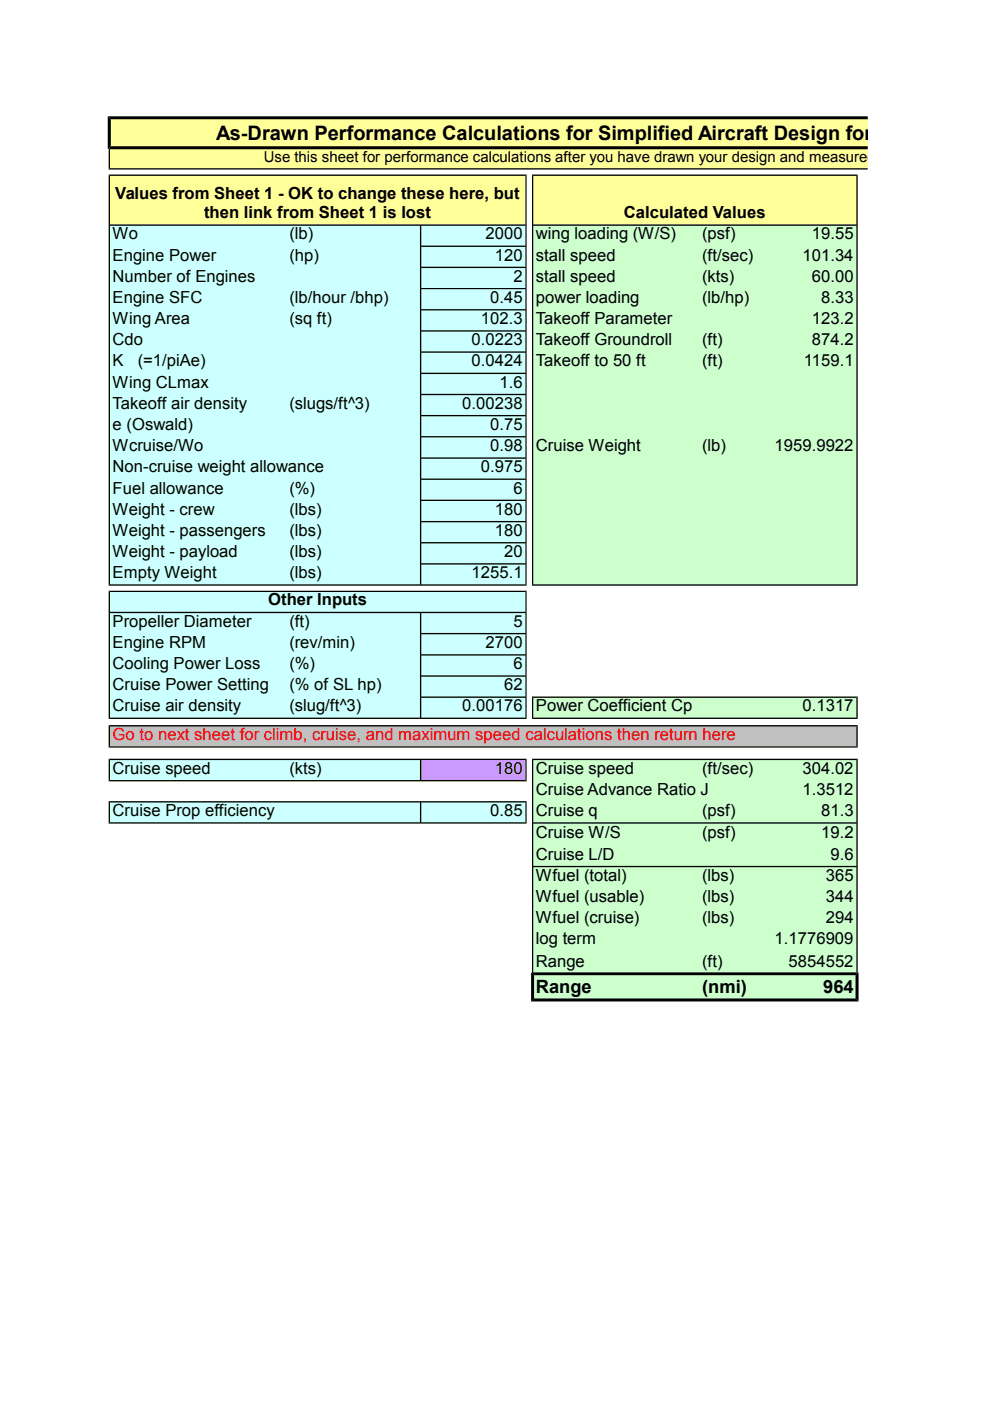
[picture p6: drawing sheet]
<svg xmlns="http://www.w3.org/2000/svg" width="210mm" height="297mm" viewBox="0 0 210 297" stroke-linecap="round" stroke-linejoin="round" font-family="sans-serif">
<defs><g id="words">
<text font-size="4.2" x="45.9" y="29.7">As-Drawn Performance Calculations for Simplified Aircraft Design for Homebuilder</text>
<g font-size="3.9">
<text x="113.6" y="210.5">Range</text>
<text x="148.9" y="210.5">(nmi)</text>
<text x="174.6" y="210.5">964</text>
</g>
<g font-size="3.5">
<text x="24.4" y="42.3">Values from Sheet 1 - OK to change these here, but</text>
<text x="43.3" y="46.2">then link from Sheet 1 is lost</text>
<text x="132.3" y="46.2">Calculated Values</text>
<text x="23.9" y="50.7">Wo</text>
<text x="61.3" y="50.7">(lb)</text>
<text x="102.9" y="50.7">2000</text>
<text x="113.6" y="50.7">wing loading (W/S)</text>
<text x="148.9" y="50.7">(psf)</text>
<text x="172.1" y="50.7">19.55</text>
<text x="23.9" y="55.2">Engine Power</text>
<text x="23.9" y="59.7">Number of Engines</text>
<text x="61.3" y="55.2">(hp)</text>
<text x="104.9" y="55.2">120</text>
<text x="108.9" y="59.7">2</text>
<text x="113.6" y="55.2">stall speed</text>
<text x="113.6" y="59.7">stall speed</text>
<text x="148.9" y="55.2">(ft/sec)</text>
<text x="148.9" y="59.7">(kts)</text>
<text x="170.1" y="55.2">101.34</text>
<text x="172.1" y="59.7">60.00</text>
<text x="23.9" y="64.2">Engine SFC</text>
<text x="61.3" y="64.2">(lb/hour /bhp)</text>
<text x="103.9" y="64.2">0.45</text>
<text x="113.6" y="64.2">power loading</text>
<text x="148.9" y="64.2">(lb/hp)</text>
<text x="174.1" y="64.2">8.33</text>
<text x="23.9" y="68.7">Wing Area</text>
<text x="61.3" y="68.7">(sq ft)</text>
<text x="102" y="68.7">102.3</text>
<text x="113.6" y="68.7">Takeoff Parameter</text>
<text x="172.1" y="68.7">123.2</text>
<text x="23.9" y="73.2">Cdo</text>
<text x="23.9" y="77.7">K</text>
<text x="29.2" y="77.7">(=1/piAe)</text>
<text x="100" y="73.2">0.0223</text>
<text x="100" y="77.7">0.0424</text>
<text x="113.6" y="73.2">Takeoff Groundroll</text>
<text x="113.6" y="77.7">Takeoff to 50 ft</text>
<text x="148.9" y="73.2">(ft)</text>
<text x="148.9" y="77.7">(ft)</text>
<text x="170.4" y="77.7">1159.1</text>
<text x="172.1" y="73.2">874.2</text>
<text x="23.9" y="82.2">Wing CLmax</text>
<text x="105.9" y="82.2">1.6</text>
<text x="23.9" y="86.7">Takeoff air density</text>
<text x="61.3" y="86.7">(slugs/ft^3)</text>
<text x="98" y="86.7">0.00238</text>
<text x="23.9" y="91.2">e (Oswald)</text>
<text x="23.9" y="95.6">Wcruise/Wo</text>
<text x="103.9" y="91.2">0.75</text>
<text x="103.9" y="95.6">0.98</text>
<text x="113.6" y="95.6">Cruise Weight</text>
<text x="148.9" y="95.6">(lb)</text>
<text x="164.2" y="95.6">1959.9922</text>
<text x="23.9" y="100.1">Non-cruise weight allowance</text>
<text x="102" y="100.1">0.975</text>
<text x="23.9" y="104.6">Fuel allowance</text>
<text x="61.3" y="104.6">(%)</text>
<text x="108.9" y="104.6">6</text>
<text x="23.9" y="109.1">Weight - crew</text>
<text x="23.9" y="113.6">Weight - passengers</text>
<text x="61.3" y="109.1">(lbs)</text>
<text x="61.3" y="113.6">(lbs)</text>
<text x="104.9" y="109.1">180</text>
<text x="104.9" y="113.6">180</text>
<text x="23.9" y="118.1">Weight - payload</text>
<text x="61.3" y="118.1">(lbs)</text>
<text x="106.9" y="118.1">20</text>
<text x="23.9" y="122.6">Empty Weight</text>
<text x="61.3" y="122.6">(lbs)</text>
<text x="100" y="122.6">1255.1</text>
<text x="56.9" y="128.4">Other Inputs</text>
<text x="23.9" y="132.9">Propeller Diameter</text>
<text x="23.9" y="137.4">Engine RPM</text>
<text x="61.3" y="132.9">(ft)</text>
<text x="61.3" y="137.4">(rev/min)</text>
<text x="102.9" y="137.4">2700</text>
<text x="108.9" y="132.9">5</text>
<text x="23.9" y="141.9">Cooling Power Loss</text>
<text x="61.3" y="141.9">(%)</text>
<text x="108.9" y="141.9">6</text>
<text x="23.9" y="146.4">Cruise Power Setting</text>
<text x="61.3" y="146.4">(% of SL hp)</text>
<text x="106.9" y="146.4">62</text>
<text x="23.9" y="150.8">Cruise air density</text>
<text x="61.3" y="150.8">(slug/ft^3)</text>
<text x="98" y="150.8">0.00176</text>
<text x="113.6" y="150.8">Power Coefficient Cp</text>
<text x="170.1" y="150.8">0.1317</text>
<text x="23.9" y="164">Cruise speed</text>
<text x="61.3" y="164">(kts)</text>
<text x="104.9" y="164">180</text>
<text x="113.6" y="164">Cruise speed</text>
<text x="148.9" y="164">(ft/sec)</text>
<text x="170.1" y="164">304.02</text>
<text x="23.9" y="173">Cruise Prop efficiency</text>
<text x="103.9" y="173">0.85</text>
<text x="113.6" y="168.5">Cruise Advance Ratio J</text>
<text x="113.6" y="173">Cruise q</text>
<text x="148.9" y="173">(psf)</text>
<text x="170.1" y="168.5">1.3512</text>
<text x="174.1" y="173">81.3</text>
<text x="113.6" y="177.8">Cruise W/S</text>
<text x="148.9" y="177.8">(psf)</text>
<text x="174.1" y="177.8">19.2</text>
<text x="113.6" y="182.3">Cruise L/D</text>
<text x="176.1" y="182.3">9.6</text>
<text x="113.6" y="186.8">Wfuel (total)</text>
<text x="113.6" y="191.2">Wfuel (usable)</text>
<text x="148.9" y="186.8">(lbs)</text>
<text x="148.9" y="191.2">(lbs)</text>
<text x="175.1" y="186.8">365</text>
<text x="175.1" y="191.2">344</text>
<text x="113.6" y="195.8">Wfuel (cruise)</text>
<text x="148.9" y="195.8">(lbs)</text>
<text x="175.1" y="195.8">294</text>
<text x="113.6" y="200.2">log term</text>
<text x="164.2" y="200.2">1.1776909</text>
<text x="113.6" y="205">Range</text>
<text x="148.9" y="205">(ft)</text>
<text x="167.2" y="205">5854552</text>
</g>
<text font-size="3.5" fill="#f00" x="23.9" y="156.9">Go to next sheet for climb, cruise, and maximum speed calculations then return here</text>
<text font-size="3.2" x="55.9" y="34.4">Use this sheet for performance calculations after you have drawn your design and measured its geometry.</text>
</g></defs>
<g fill="#ff9">
<path d="M23.1 24.9h160.8v10.9h-160.8z" fill-rule="evenodd"/>
<path d="M23.1 37.1h88.4v10.6h-88.4z" fill-rule="evenodd"/>
<path d="M112.9 37.1h68.8v10.6h-68.8z" fill-rule="evenodd"/>
</g>
<path d="M23.1 47.7h88.4v26.9h-88.4z" fill-rule="evenodd" fill="#cff"/>
<path d="M112.9 47.7h68.8v26.9h-68.8z" fill-rule="evenodd" fill="#cfc"/>
<path d="M23.1 74.6h88.4v49.4h-88.4z" fill-rule="evenodd" fill="#cff"/>
<path d="M112.9 74.6h68.8v49.4h-68.8z" fill-rule="evenodd" fill="#cfc"/>
<g fill="#cff">
<path d="M23.1 125.3h88.4v4.6h-88.4z" fill-rule="evenodd"/>
<path d="M23.1 129.9h88.4v17.9h-88.4z" fill-rule="evenodd"/>
<path d="M23.1 147.8h88.4v4.5h-88.4z" fill-rule="evenodd"/>
</g>
<path d="M112.9 147.8h68.8v4.5h-68.8z" fill-rule="evenodd" fill="#cfc"/>
<path d="M23.1 153.8h158.6v4.6h-158.6z" fill-rule="evenodd" fill="#c0c0c0"/>
<path d="M23.1 161h66v4.5h-66z" fill-rule="evenodd" fill="#cff"/>
<path d="M89.1 161h22.4v4.5h-22.4z" fill-rule="evenodd" fill="#c9f"/>
<g fill="#cfc">
<path d="M112.9 161h68.8v4.5h-68.8z" fill-rule="evenodd"/>
<path d="M112.9 165.5h68.8v4.5h-68.8z" fill-rule="evenodd"/>
</g>
<path d="M23.1 170h88.4v4.5h-88.4z" fill-rule="evenodd" fill="#cff"/>
<g fill="#cfc">
<path d="M112.9 170h68.8v4.5h-68.8z" fill-rule="evenodd"/>
<path d="M112.9 174.5h68.8v4.7h-68.8z" fill-rule="evenodd"/>
<path d="M112.9 179.2h68.8v32.8h-68.8z" fill-rule="evenodd"/>
</g>
<g fill="#000">
<path d="M22.9 24.7l.6 .6v5.7l-.6 .6z" fill-rule="evenodd"/>
<path d="M23 31.1l.3 .5v4.1l-.3 .2z" fill-rule="evenodd"/>
<path d="M23 37l.3 .3v86.6l-.3 .3z" fill-rule="evenodd"/>
<path d="M23 37h88.7l-.3 .3h-88.1z" fill-rule="evenodd"/>
<path d="M111.5 37.1l.2-.1v87.2l-.3-.3z" fill-rule="evenodd"/>
<path d="M112.8 37l.3 .3v86.6l-.3 .3z" fill-rule="evenodd"/>
<path d="M112.8 37h69.1l-.3 .3h-68.5z" fill-rule="evenodd"/>
<path d="M181.7 37.1l.2-.1v87.2l-.3-.3v-86.6z" fill-rule="evenodd"/>
<path d="M22.9 24.7h161.1v.6h-160.5z" fill-rule="evenodd"/>
<path d="M23.2 31.3l.3-.3h160.5v.6h-160.7z" fill-rule="evenodd"/>
<path d="M23.3 35.7h160.7v.2h-161z" fill-rule="evenodd"/>
<path d="M89.2 47.7l.1 .2v76l-.1 .1-.2-.1v-76z" fill-rule="evenodd"/>
<path d="M23.2 47.7l.1-.1h88.1l.1 .1-.1 .2h-88.1z" fill-rule="evenodd"/>
<path d="M89.3 52.1h22.1l.1 .1-.1 .2h-22.1l-.1-.2z" fill-rule="evenodd"/>
<path d="M89.3 56.6h22.1l.1 .1-.1 .1h-22.1l-.1-.1z" fill-rule="evenodd"/>
<path d="M112.9 47.7l.2-.1h68.5l.1 .1-.1 .2h-68.5z" fill-rule="evenodd"/>
<path d="M89.3 61.1h22.1l.1 .1-22.2 .1-.1-.1z" fill-rule="evenodd"/>
<path d="M89.3 65.5h22.1l.1 .2-.1 .1h-22.1l-.1-.1z" fill-rule="evenodd"/>
<path d="M89.3 70h22.1l.1 .2-.1 .1h-22.1l-.1-.1z" fill-rule="evenodd"/>
<path d="M89.2 74.6l.1-.1h22.1l.1 .1-.1 .2h-22.1z" fill-rule="evenodd"/>
<path d="M89.3 79h22.1l.1 .2-.1 .1h-22.1l-.1-.1z" fill-rule="evenodd"/>
<path d="M89.2 83.6l.1-.1h22.1l.1 .1-.1 .2h-22.1z" fill-rule="evenodd"/>
<path d="M89.2 88.1l.1-.1h22.1l.1 .1-.1 .2h-22.1z" fill-rule="evenodd"/>
<path d="M89.3 92.5h22.1l.1 .1-.1 .1h-22.1l-.1-.1z" fill-rule="evenodd"/>
<path d="M89.2 97.1l.1-.1h22.1l.1 .1-.1 .2h-22.1z" fill-rule="evenodd"/>
<path d="M89.3 101.5h22.1l.1 .1-.1 .1h-22.1l-.1-.1z" fill-rule="evenodd"/>
<path d="M89.3 105.9h22.1l.1 .2-.1 .1h-22.1l-.1-.1z" fill-rule="evenodd"/>
<path d="M89.3 110.5h22.1l.1 .1-.1 .1h-22.1l-.1-.1z" fill-rule="evenodd"/>
<path d="M89.3 114.9h22.1l.1 .2-.1 .1h-22.1l-.1-.1z" fill-rule="evenodd"/>
<path d="M89.2 119.6l.1-.2h22.1l.1 .2-.1 .1h-22.1z" fill-rule="evenodd"/>
<path d="M23 125.2l.3 .3v26.7l-.3 .2z" fill-rule="evenodd"/>
<path d="M89 130l.2-.1 .1 .1v22.2l-.1 .1-.2-.1z" fill-rule="evenodd"/>
<path d="M23 124.2l.3-.3h88.1l.3 .3z" fill-rule="evenodd"/>
<path d="M23 125.2h88.7l-.3 .3h-88.1z" fill-rule="evenodd"/>
<path d="M23.2 129.9l.1-.2h88.1l.1 .2-.1 .1h-88.1z" fill-rule="evenodd"/>
<path d="M89.2 134.3l.1-.1h22.1l.1 .1-.1 .2h-22.1z" fill-rule="evenodd"/>
<path d="M89.2 138.9l.1-.2h22.1l.1 .2-.1 .1h-22.1z" fill-rule="evenodd"/>
<path d="M111.5 125.4l.2-.2v27.2l-.3-.2z" fill-rule="evenodd"/>
<path d="M112.8 124.2l.3-.3h68.5l.3 .3z" fill-rule="evenodd"/>
<path d="M23 153.7l.3 .3v4.3l-.3 .2z" fill-rule="evenodd"/>
<path d="M89.2 143.3l.1-.1h22.1l.1 .1-.1 .2h-22.1z" fill-rule="evenodd"/>
<path d="M89.2 147.8l.1-.1h22.1l.1 .1-.1 .2h-22.1z" fill-rule="evenodd"/>
<path d="M23.3 152.2h88.1l.3 .2h-88.7z" fill-rule="evenodd"/>
<path d="M112.8 147.7l.3 .3v4.2l-.3 .2z" fill-rule="evenodd"/>
<path d="M112.8 147.7h69.1l-.3 .3h-68.5z" fill-rule="evenodd"/>
<path d="M113.1 152.2h68.5l.3 .2h-69.1z" fill-rule="evenodd"/>
<path d="M23 153.7h158.9l-.3 .3h-158.3z" fill-rule="evenodd"/>
<path d="M23 158.5l.3-.2h158.3l.3 .2z" fill-rule="evenodd"/>
<path d="M181.7 147.8l.2-.1v4.7l-.3-.2v-4.2z" fill-rule="evenodd"/>
<path d="M181.9 153.7v4.8l-.3-.2v-4.3z" fill-rule="evenodd"/>
<path d="M23 160.9l.3 .2v4.3l-.3 .3z" fill-rule="evenodd"/>
<path d="M23 169.9l.3 .2v4.2l-.3 .3z" fill-rule="evenodd"/>
<path d="M89 161.1l.2-.1 .1 .1v4.3l-.1 .1-.2-.1z" fill-rule="evenodd"/>
<path d="M89 170.1l.2-.1 .1 .1v4.2l-.1 .2-.2-.2z" fill-rule="evenodd"/>
<path d="M23 160.9h88.7l-.3 .2h-88.1z" fill-rule="evenodd"/>
<path d="M23.3 165.4h88.1l.3 .3h-88.7z" fill-rule="evenodd"/>
<path d="M23 169.9h88.7l-.3 .2h-88.1z" fill-rule="evenodd"/>
<path d="M23 174.6l.3-.3h88.1l.3 .3z" fill-rule="evenodd"/>
<path d="M111.5 161l.2-.1v4.8l-.3-.3z" fill-rule="evenodd"/>
<path d="M111.5 170l.2-.1v4.7l-.3-.3z" fill-rule="evenodd"/>
<path d="M112.8 160.9l.3 .2v45l-.3 .6z" fill-rule="evenodd"/>
<path d="M112.8 160.9h69.1l-.3 .2h-68.5z" fill-rule="evenodd"/>
<path d="M113.1 174.3h68.5l.1 .2-.1 .1h-68.5l-.2-.1z" fill-rule="evenodd"/>
<path d="M181.7 161l.2-.1v45.8l-.3-.6v-45z" fill-rule="evenodd"/>
<path d="M112.9 183.7l.2-.1h68.5l.1 .1-.1 .2h-68.5z" fill-rule="evenodd"/>
<path d="M112.6 206.2l.6 .6v4.9l-.6 .6z" fill-rule="evenodd"/>
<path d="M113.1 206.2h68.5l.1 .2-.3 .4h-68.2l-.3-.4z" fill-rule="evenodd"/>
<path d="M112.9 212l.3-.3h68.2l.6 .6h-69.4z" fill-rule="evenodd"/>
<path d="M181.7 206.4l.3-.2v6.1l-.6-.6v-4.9z" fill-rule="evenodd"/>
</g>
<use href="#words"/>
</svg>
